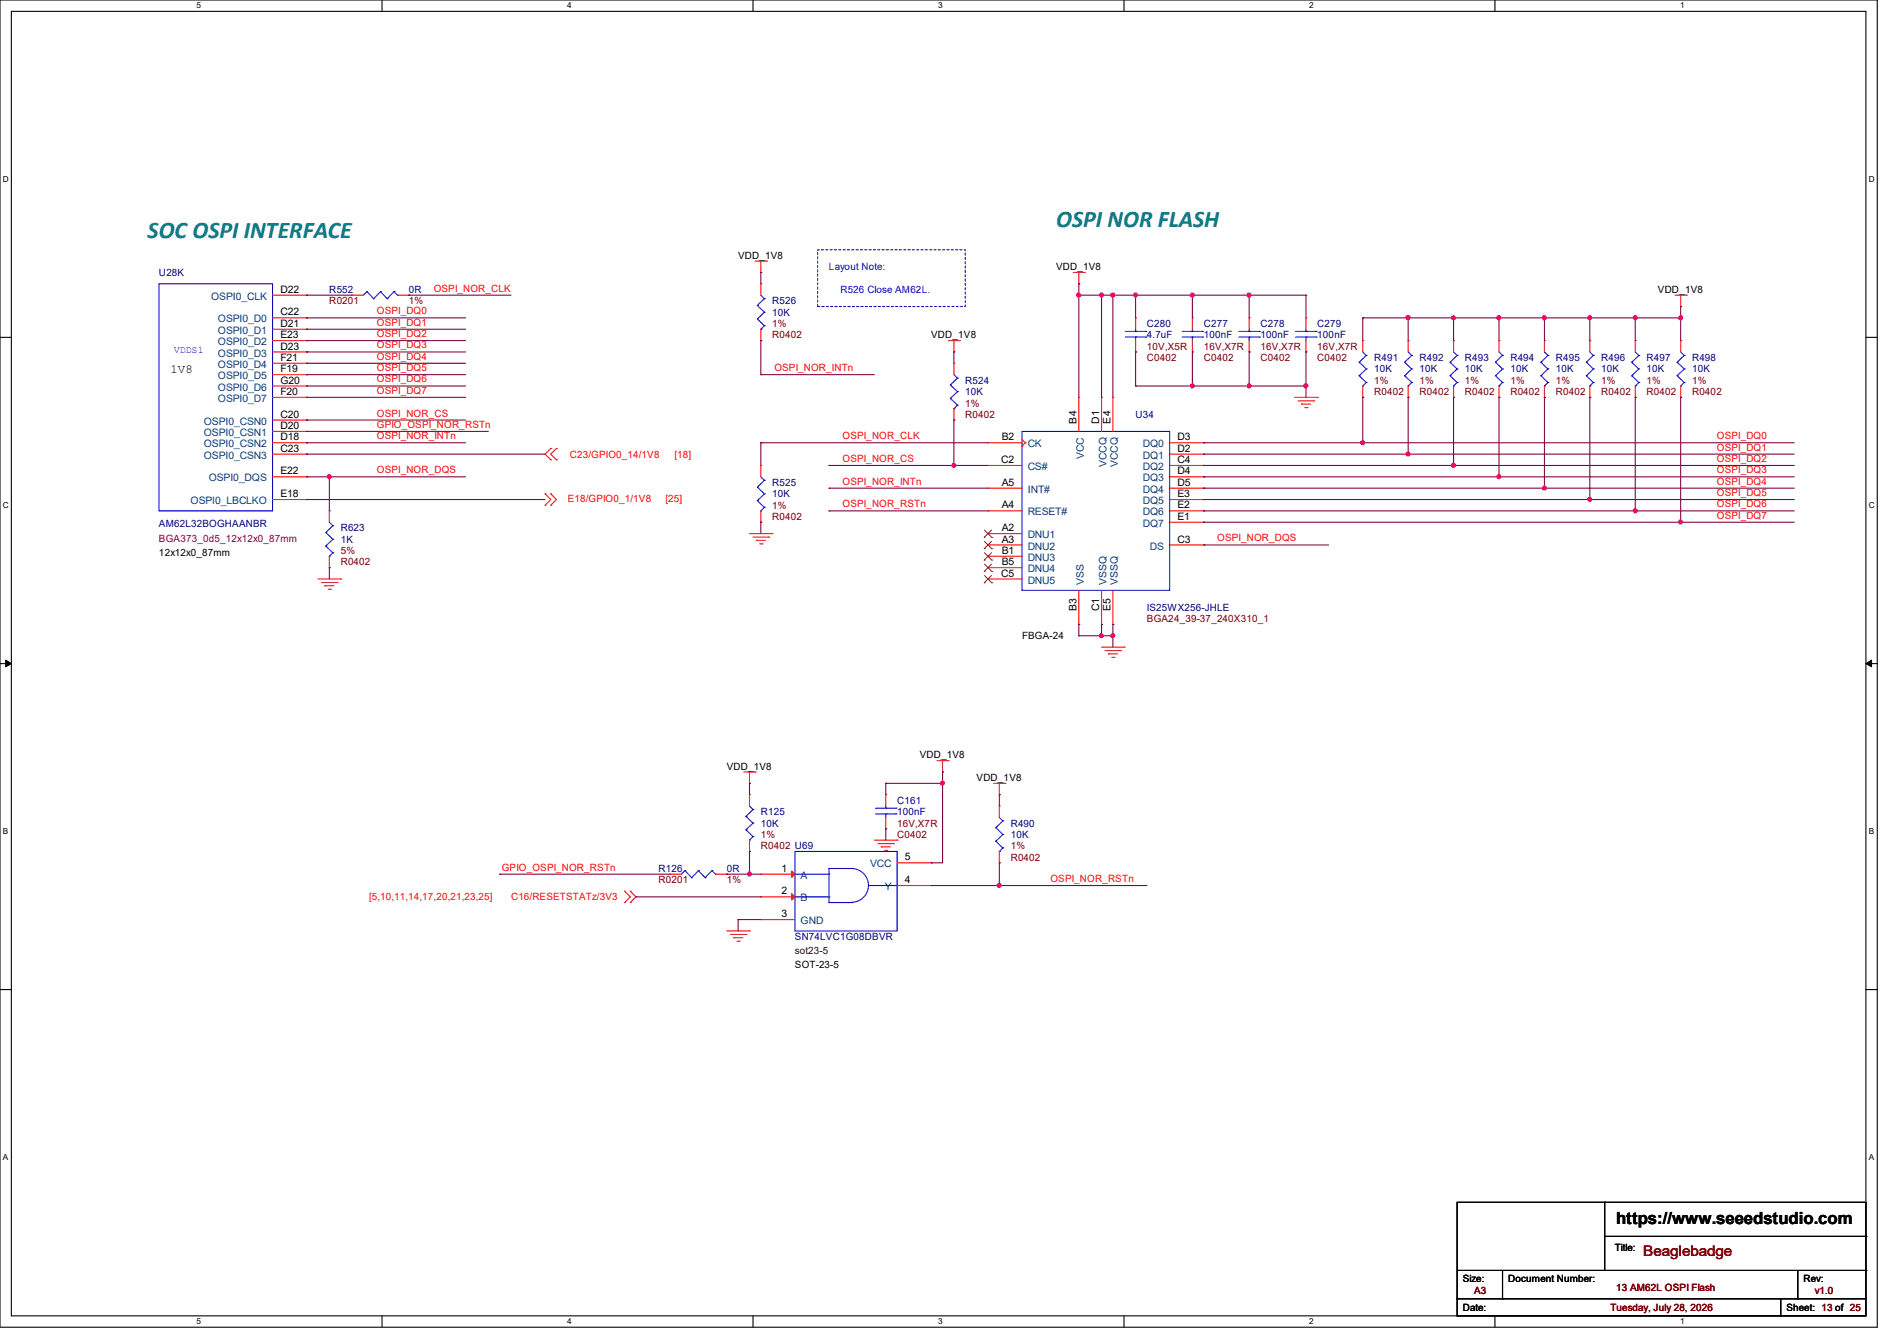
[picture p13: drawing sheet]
<svg xmlns="http://www.w3.org/2000/svg" width="297mm" height="210mm" viewBox="0 0 297 210" stroke-linecap="round" stroke-linejoin="round" font-family="sans-serif">
<defs><g id="words">
<g font-size="3.7" fill="#007f7f">
<text x="165.4" y="35.6">OSPI NOR FLASH</text>
<text x="23.1" y="37.3">SOC OSPI INTERFACE</text>
</g>
<text font-size="2.6" x="253" y="191.8">https://www.seeedstudio.com</text>
<text font-size="2.3" fill="#7f0000" x="257.3" y="196.8">Beaglebadge</text>
<text font-size="1.9" x="26.7" y="58.4">1V8</text>
<g font-size="1.6">
<text x="115.6" y="40.6">VDD_1V8</text>
<text x="43.9" y="45.8">D22</text>
<text x="165.4" y="42.3">VDD_1V8</text>
<text x="259.6" y="45.9">VDD_1V8</text>
<text x="43.9" y="49.4">C22</text>
<text x="43.9" y="51.2">D21</text>
<text x="43.9" y="53">E23</text>
<text x="145.8" y="53">VDD_1V8</text>
<text x="43.9" y="54.7">D23</text>
<text x="43.9" y="56.5">F21</text>
<text x="43.9" y="58.3">F19</text>
<text x="43.9" y="60.1">G20</text>
<text x="43.9" y="61.8">F20</text>
<text x="43.9" y="65.4">C20</text>
<text x="43.9" y="67.2">D20</text>
<text x="43.9" y="69">D18</text>
<text x="43.9" y="70.7">C23</text>
<text x="156.8" y="69">B2</text>
<text x="168.5" y="66.3" transform="rotate(-90 168.5 66.3)">B4</text>
<text x="172.1" y="66.3" transform="rotate(-90 172.1 66.3)">D1</text>
<text x="173.9" y="66.3" transform="rotate(-90 173.9 66.3)">E4</text>
<text x="184.4" y="69">D3</text>
<text x="184.4" y="70.7">D2</text>
<text x="43.9" y="74.3">E22</text>
<text x="43.9" y="77.9">E18</text>
<text x="156.8" y="72.5">C2</text>
<text x="156.8" y="76.1">A5</text>
<text x="184.4" y="72.5">C4</text>
<text x="184.4" y="74.3">D4</text>
<text x="184.4" y="76.1">D5</text>
<text x="184.4" y="77.9">E3</text>
<text x="156.8" y="79.6">A4</text>
<text x="156.8" y="83.2">A2</text>
<text x="184.4" y="79.6">E2</text>
<text x="184.4" y="81.4">E1</text>
<text x="24.9" y="87.1">12x12x0_87mm</text>
<text x="156.8" y="85">A3</text>
<text x="156.8" y="86.7">B1</text>
<text x="156.8" y="88.5">B5</text>
<text x="184.4" y="85">C3</text>
<text x="156.8" y="90.3">C5</text>
<text x="168.5" y="95.7" transform="rotate(-90 168.5 95.7)">B3</text>
<text x="172.1" y="95.8" transform="rotate(-90 172.1 95.8)">C1</text>
<text x="173.9" y="95.7" transform="rotate(-90 173.9 95.7)">E5</text>
<text x="160" y="100.1">FBGA-24</text>
<text x="144" y="118.8">VDD_1V8</text>
<text x="113.8" y="120.6">VDD_1V8</text>
<text x="152.9" y="122.3">VDD_1V8</text>
<text x="122.3" y="136.5">1</text>
<text x="141.7" y="134.7">5</text>
<text x="122.3" y="140.1">2</text>
<text x="122.3" y="143.6">3</text>
<text x="141.7" y="138.3">4</text>
<text x="124.5" y="151.7">SOT-23-5</text>
<text x="252.8" y="196">Title:</text>
<text x="229" y="200.7">Size:</text>
<text x="236.1" y="200.7">Document Number:</text>
<text x="282.4" y="200.7">Rev:</text>
<text x="229" y="205.4">Date:</text>
<text x="279.7" y="205.4">Sheet: 13 of 25</text>
</g>
<g font-size="1.6" fill="#00007f">
<text x="24.9" y="43.2">U28K</text>
<text x="51.6" y="45.9">R552</text>
<text x="64" y="45.9">0R</text>
<text x="120.9" y="47.7">R526</text>
<text x="120.9" y="49.4">10K</text>
<text x="179.6" y="51.2">C280</text>
<text x="179.6" y="53">4.7uF</text>
<text x="188.5" y="51.2">C277</text>
<text x="188.5" y="53">100nF</text>
<text x="197.4" y="51.2">C278</text>
<text x="197.4" y="53">100nF</text>
<text x="206.2" y="51.2">C279</text>
<text x="206.2" y="53">100nF</text>
<text x="215.1" y="56.6">R491</text>
<text x="215.1" y="58.3">10K</text>
<text x="222.2" y="56.6">R492</text>
<text x="222.2" y="58.3">10K</text>
<text x="229.4" y="56.6">R493</text>
<text x="229.4" y="58.3">10K</text>
<text x="236.5" y="56.6">R494</text>
<text x="236.5" y="58.3">10K</text>
<text x="243.6" y="56.6">R495</text>
<text x="243.6" y="58.3">10K</text>
<text x="250.7" y="56.6">R496</text>
<text x="250.7" y="58.3">10K</text>
<text x="257.8" y="56.6">R497</text>
<text x="257.8" y="58.3">10K</text>
<text x="264.9" y="56.6">R498</text>
<text x="264.9" y="58.3">10K</text>
<text x="151.1" y="60.1">R524</text>
<text x="151.1" y="61.9">10K</text>
<text x="177.8" y="65.4">U34</text>
<text x="120.9" y="76.1">R525</text>
<text x="120.9" y="77.9">10K</text>
<text x="24.9" y="82.5">AM62L32BOGHAANBR</text>
<text x="53.3" y="83.2">R623</text>
<text x="53.3" y="85">1K</text>
<text x="179.6" y="95.7">IS25WX256-JHLE</text>
<text x="140.5" y="125.9">C161</text>
<text x="119.1" y="127.7">R125</text>
<text x="119.1" y="129.5">10K</text>
<text x="140.5" y="127.7">100nF</text>
<text x="158.2" y="129.5">R490</text>
<text x="158.2" y="131.2">10K</text>
<text x="103.1" y="136.6">R126</text>
<text x="113.8" y="136.6">0R</text>
<text x="124.5" y="147.2">SN74LVC1G08DBVR</text>
</g>
<g font-size="1.6" fill="#003f7f">
<text x="33.1" y="46.9">OSPI0_CLK</text>
<text x="34.1" y="50.5">OSPI0_D0</text>
<text x="34.1" y="52.3">OSPI0_D1</text>
<text x="34.1" y="54.1">OSPI0_D2</text>
<text x="34.1" y="55.8">OSPI0_D3</text>
<text x="34.1" y="57.6">OSPI0_D4</text>
<text x="34.1" y="59.4">OSPI0_D5</text>
<text x="34.1" y="61.2">OSPI0_D6</text>
<text x="34.1" y="63">OSPI0_D7</text>
<text x="31.9" y="66.5">OSPI0_CSN0</text>
<text x="31.9" y="68.3">OSPI0_CSN1</text>
<text x="31.9" y="70.1">OSPI0_CSN2</text>
<text x="31.9" y="71.8">OSPI0_CSN3</text>
<text x="160.9" y="70.1">CK</text>
<text x="169.7" y="71.9" transform="rotate(-90 169.7 71.9)">VCC</text>
<text x="178.9" y="70.1">DQ0</text>
<text x="178.9" y="71.8">DQ1</text>
<text x="32.7" y="75.4">OSPI0_DQS</text>
<text x="160.9" y="77.2">INT#</text>
<text x="160.9" y="73.6">CS#</text>
<text x="173.2" y="73.2" transform="rotate(-90 173.2 73.2)">VCCQ</text>
<text x="175" y="73.2" transform="rotate(-90 175 73.2)">VCCQ</text>
<text x="178.9" y="73.6">DQ2</text>
<text x="178.9" y="75.4">DQ3</text>
<text x="178.9" y="77.2">DQ4</text>
<text x="29.8" y="79">OSPI0_LBCLKO</text>
<text x="160.9" y="80.7">RESET#</text>
<text x="178.9" y="79">DQ5</text>
<text x="178.9" y="80.7">DQ6</text>
<text x="178.9" y="82.5">DQ7</text>
<text x="160.9" y="84.3">DNU1</text>
<text x="160.9" y="86.1">DNU2</text>
<text x="160.9" y="87.8">DNU3</text>
<text x="160.9" y="89.6">DNU4</text>
<text x="180" y="86.1">DS</text>
<text x="160.9" y="91.4">DNU5</text>
<text x="169.7" y="91.6" transform="rotate(-90 169.7 91.6)">VSS</text>
<text x="173.2" y="91.6" transform="rotate(-90 173.2 91.6)">VSSQ</text>
<text x="175" y="91.6" transform="rotate(-90 175 91.6)">VSSQ</text>
<text x="125.3" y="137.6">A</text>
<text x="136.2" y="135.8">VCC</text>
<text x="125.3" y="141.2">B</text>
<text x="138.5" y="139.4">Y</text>
<text x="125.3" y="144.7">GND</text>
</g>
<g font-size="1.6" fill="#7f0000">
<text x="51.6" y="47.7">R0201</text>
<text x="64" y="47.7">1%</text>
<text x="120.9" y="51.2">1%</text>
<text x="120.9" y="53">R0402</text>
<text x="179.6" y="56.6">C0402</text>
<text x="179.6" y="54.8">10V,X5R</text>
<text x="188.5" y="56.6">C0402</text>
<text x="188.5" y="54.8">16V,X7R</text>
<text x="197.4" y="56.6">C0402</text>
<text x="197.4" y="54.8">16V,X7R</text>
<text x="206.2" y="56.6">C0402</text>
<text x="206.2" y="54.8">16V,X7R</text>
<text x="151.1" y="63.7">1%</text>
<text x="151.1" y="65.4">R0402</text>
<text x="215.1" y="60.1">1%</text>
<text x="215.1" y="61.9">R0402</text>
<text x="222.2" y="60.1">1%</text>
<text x="222.2" y="61.9">R0402</text>
<text x="229.4" y="60.1">1%</text>
<text x="229.4" y="61.9">R0402</text>
<text x="236.5" y="60.1">1%</text>
<text x="236.5" y="61.9">R0402</text>
<text x="243.6" y="60.1">1%</text>
<text x="243.6" y="61.9">R0402</text>
<text x="250.7" y="60.1">1%</text>
<text x="250.7" y="61.9">R0402</text>
<text x="257.8" y="60.1">1%</text>
<text x="257.8" y="61.9">R0402</text>
<text x="264.9" y="60.1">1%</text>
<text x="264.9" y="61.9">R0402</text>
<text x="120.9" y="79.7">1%</text>
<text x="120.9" y="81.4">R0402</text>
<text x="53.3" y="86.8">5%</text>
<text x="53.3" y="88.6">R0402</text>
<text x="179.6" y="97.4">BGA24_39-37_240X310_1</text>
<text x="119.1" y="131.2">1%</text>
<text x="140.5" y="131.2">C0402</text>
<text x="140.5" y="129.5">16V,X7R</text>
<text x="119.1" y="133">R0402 U69</text>
<text x="158.2" y="133">1%</text>
<text x="158.2" y="134.8">R0402</text>
<text x="103.1" y="138.3">R0201</text>
<text x="113.8" y="138.3">1%</text>
<text x="230.8" y="202.7">A3</text>
<text x="253" y="202.2">13 AM62L OSPI Flash</text>
<text x="284.1" y="202.7">v1.0</text>
<text x="252.1" y="205.4">Tuesday, July 28, 2026</text>
</g>
<g font-size="1.6" fill="#f00">
<text x="67.9" y="45.7">OSPI_NOR_CLK</text>
<text x="59" y="49.2">OSPI_DQ0</text>
<text x="59" y="51">OSPI_DQ1</text>
<text x="59" y="52.8">OSPI_DQ2</text>
<text x="59" y="54.6">OSPI_DQ3</text>
<text x="59" y="56.3">OSPI_DQ4</text>
<text x="59" y="58.1">OSPI_DQ5</text>
<text x="59" y="59.9">OSPI_DQ6</text>
<text x="121.2" y="58.1">OSPI_NOR_INTn</text>
<text x="59" y="61.7">OSPI_DQ7</text>
<text x="59" y="65.2">OSPI_NOR_CS</text>
<text x="59" y="67">GPIO_OSPI_NOR_RSTn</text>
<text x="59" y="68.8">OSPI_NOR_INTn</text>
<text x="89.2" y="71.7">C23/GPIO0_14/1V8</text>
<text x="105.6" y="71.7">[18]</text>
<text x="131.9" y="68.8">OSPI_NOR_CLK</text>
<text x="268.8" y="68.8">OSPI_DQ0</text>
<text x="268.8" y="70.6">OSPI_DQ1</text>
<text x="59" y="74.1">OSPI_NOR_DQS</text>
<text x="131.9" y="72.3">OSPI_NOR_CS</text>
<text x="131.9" y="75.9">OSPI_NOR_INTn</text>
<text x="268.8" y="72.3">OSPI_DQ2</text>
<text x="268.8" y="74.1">OSPI_DQ3</text>
<text x="268.8" y="75.9">OSPI_DQ4</text>
<text x="268.8" y="77.7">OSPI_DQ5</text>
<text x="88.9" y="78.6">E18/GPIO0_1/1V8</text>
<text x="104.2" y="78.6">[25]</text>
<text x="131.9" y="79.5">OSPI_NOR_RSTn</text>
<text x="268.8" y="79.5">OSPI_DQ6</text>
<text x="268.8" y="81.2">OSPI_DQ7</text>
<text x="190.6" y="84.8">OSPI_NOR_DQS</text>
<text x="78.6" y="136.4">GPIO_OSPI_NOR_RSTn</text>
<text x="57.8" y="141">[5,10,11,14,17,20,21,23,25]</text>
<text x="80" y="141">C16/RESETSTATz/3V3</text>
<text x="164.5" y="138.1">OSPI_NOR_RSTn</text>
</g>
<g font-size="1.6" fill="#00f">
<text x="129.8" y="42.3">Layout Note:</text>
<text x="131.6" y="45.9">R526 Close AM62L.</text>
<text x="27.2" y="55.3">VDDS1</text>
</g>
<text font-size="1.6" fill="#7f003f" x="24.9" y="84.8">BGA373_0d5_12x12x0_87mm</text>
<text font-size="1.6" fill="#3f0000" x="124.5" y="149.3">sot23-5</text>
<g font-size="1.3">
<text x="30.8" y="1.3">5</text>
<text x="88.8" y="1.3">4</text>
<text x="146.9" y="1.3">3</text>
<text x="205" y="1.3">2</text>
<text x="263.1" y="1.3">1</text>
<text x=".5" y="28.4">D</text>
<text x="292.6" y="28.4">D</text>
<text x=".5" y="79.5">C</text>
<text x="292.6" y="79.5">C</text>
<text x=".5" y="130.6">B</text>
<text x="292.6" y="130.6">B</text>
<text x=".5" y="181.7">A</text>
<text x="292.6" y="181.7">A</text>
<text x="30.8" y="207.4">5</text>
<text x="88.8" y="207.4">4</text>
<text x="146.9" y="207.4">3</text>
<text x="205" y="207.4">2</text>
<text x="263.1" y="207.4">1</text>
</g>
</g></defs>
<path d="M0 0h293.9v207.9h-293.9zM1.8 1.8h290.3v204.3h-290.3z" fill="none" stroke="#000" stroke-width=".17"/>
<g fill="#fff">
<path d="M30.8 .2h.7v1.4h-.7z"/>
<path d="M30.8 206.2h.7v1.4h-.7z"/>
</g>
<path d="M59.8 0v1.8M59.8 206.1v1.8" fill="none" stroke="#000" stroke-width=".17"/>
<g fill="#fff">
<path d="M88.8 .2h.7v1.4h-.7z"/>
<path d="M88.8 206.2h.7v1.4h-.7z"/>
</g>
<path d="M117.9 0v1.8M117.9 206.1v1.8" fill="none" stroke="#000" stroke-width=".17"/>
<g fill="#fff">
<path d="M146.9 .2h.7v1.4h-.7z"/>
<path d="M146.9 206.2h.7v1.4h-.7z"/>
</g>
<path d="M176 0v1.8M176 206.1v1.8" fill="none" stroke="#000" stroke-width=".17"/>
<g fill="#fff">
<path d="M205 .2h.7v1.4h-.7z"/>
<path d="M205 206.2h.7v1.4h-.7z"/>
</g>
<path d="M234.1 0v1.8M234.1 206.1v1.8" fill="none" stroke="#000" stroke-width=".17"/>
<g fill="#fff">
<path d="M263.1 .2h.6v1.4h-.6z"/>
<path d="M263.1 206.2h.6v1.4h-.6z"/>
<path d="M.5 27.3h.9v1.4h-.9z"/>
<path d="M292.6 27.3h.9v1.4h-.9z"/>
<path d="M.5 78.4h.9v1.4h-.9z"/>
<path d="M292.6 78.4h.9v1.4h-.9z"/>
</g>
<path d="M0 52.8h1.8M292.1 52.8h1.8" fill="none" stroke="#000" stroke-width=".17"/>
<g fill="#fff">
<path d="M.5 129.5h.8v1.4h-.8z"/>
<path d="M292.6 129.5h.8v1.4h-.8z"/>
</g>
<path d="M0 103.9h1.8M292.1 103.9h1.8" fill="none" stroke="#000" stroke-width=".17"/>
<path d="M.9 103.4l.9 .5-.9 .5zM292.1 103.9l.9-.5v1z" fill="#000" stroke="#000" stroke-width=".16"/>
<g fill="#fff">
<path d="M.5 180.5h.8v1.4h-.8z"/>
<path d="M292.6 180.5h.8v1.4h-.8z"/>
</g>
<g fill="none" stroke="#000" stroke-width=".17">
<path d="M0 155h1.8M292.1 155h1.8M228.1 188.3h64v17.8h-64zM228.1 199h64M235.2 199v4.4M251.2 188.3h.1M251.2 188.3v10.7M251.2 193.6h40.9M281.5 199v4.4M292.1 199h.1M292.1 193.6h.1M228.1 203.4h.1"/>
<path d="M228.1 203.4h64M235.2 203.4h.1M278.8 206.1h.1M278.8 203.4v2.7M281.5 203.4h.1"/>
</g>
<path d="M128 39.1h23.1v8.9h-23.1z" fill="none" stroke="#00f" stroke-width=".17" stroke-dasharray=".3 .3"/>
<g fill="none" stroke="#f00" stroke-width=".17">
<path d="M42.7 53.3h5.3M42.7 46.2h5.3M42.7 49.8h5.3M42.7 51.6h5.3M42.7 55.1h5.3M42.7 56.9h5.3M42.7 58.7h5.3M48 46.2h.1M48 49.8h.1M48 51.6h.1M48 53.3h.1M48 55.1h.1"/>
<path d="M48 56.9h.1M48 58.7h.1M55.1 46.2h.1M55.1 46.2h1.8M62.2 46.2h1.8M64 46.2h.1M118.2 40.9h1.8M119.1 42.7h.1M119.1 44.4h.1M119.1 53.3h.1M119.1 40.9v1.8M119.1 44.4v1.8"/>
<path d="M119.1 51.6v1.7M120 40.9h.1M148.5 53.3h1.7M149.4 55.1h.1M149.4 56.9h.1M149.4 53.3v1.8M149.4 56.9v1.8M150.2 53.3h.1M168 42.7h1.8M168.9 44.4h.1M168.9 42.7v1.7M169.8 42.7h.1"/>
<path d="M177.8 49.8h.1M177.8 55.1h.1M177.8 49.8v1.8M177.8 53.3v1.8M186.7 49.8h.1M186.7 55.1h.1M186.7 49.8v1.8M186.7 53.3v1.8M195.6 49.8h.1M195.6 55.1h.1M195.6 49.8v1.8M195.6 53.3v1.8"/>
<path d="M204.5 49.8h.1M204.5 55.1h.1M204.5 49.8v1.8M204.5 53.3v1.8M213.4 53.3h.1M213.4 53.3v1.8M220.5 53.3h.1M220.5 53.3v1.8M227.6 53.3h.1M227.6 53.3v1.8M234.7 53.3h.1M234.7 53.3v1.8"/>
<path d="M241.8 53.3h.1M241.8 53.3v1.8M248.9 53.3h.1M248.9 53.3v1.8M256 53.3h.1M256 53.3v1.8M262.3 46.2h1.7M263.1 48h.1M263.1 53.3h.1M263.1 46.2v1.8M263.1 53.3v1.8M264 46.2h.1"/>
<path d="M42.7 62.2h5.3M42.7 60.5h5.3M42.7 65.8h5.3M42.7 67.6h5.3M42.7 69.3h5.3M42.7 71.1h5.3M42.7 74.7h5.3M42.7 78.2h5.3M48 60.5h.1M48 62.2h.1M48 65.8h.1M48 67.6h.1"/>
<path d="M48 69.3h.1M48 71.1h.1M48 74.7h.1M48 78.2h.1M85.3 79.1h.1M85.3 77.3h.1M85.3 77.3l.9 .9-.9 .9M86.2 70.2h.1M86.2 72h.1M86.2 79.1h.1M86.2 77.3h.1M86.2 70.2l-.9 .9 .9 .9"/>
<path d="M86.2 77.3l.9 .9-.9 .9M87.1 72h.1M87.1 70.2h.1M87.1 70.2l-.9 .9 .9 .9M119.1 72.9h.1M119.1 72.9v1.8M149.4 65.8h.1M149.4 64v1.8M154.7 76.5h.1M154.7 69.3h.1M154.7 72.9h.1M154.7 69.3h5.3"/>
<path d="M154.7 76.5h5.3M154.7 72.9h5.3M160 69.9h.1M160 68.8l.5 .5M160.5 69.3h.1M160.5 69.3l-.5 .6M168.9 62.2h.1M168.9 62.2v5.4M172.5 62.2h.1M172.5 62.2v5.4M174.2 62.2h.1M174.2 62.2v5.4"/>
<path d="M183.1 69.3h5.4M183.1 71.1h5.4M183.1 74.7h5.4M183.1 78.2h5.4M183.1 76.5h5.4M183.1 72.9h5.4M188.5 69.3h.1M188.5 71.1h.1M188.5 72.9h.1M188.5 74.7h.1M188.5 76.5h.1M188.5 78.2h.1"/>
<path d="M202.7 62.2h3.5M203.2 62.8h2.5M203.8 63.3h.1M203.8 63.3h1.4M204.3 63.8h.3M204.6 63.8h.1M205.7 62.8h.1M206.2 62.2h.1M213.4 62.2h.1M213.4 60.5v1.7M220.5 62.2h.1M220.5 60.5v1.7"/>
<path d="M227.6 62.2h.1M227.6 60.5v1.7M234.7 62.2h.1M234.7 60.5v1.7M241.8 62.2h.1M241.8 60.5v1.7M248.9 62.2h.1M248.9 60.5v1.7M256 62.2h.1M256 60.5v1.7M263.1 62.2h.1M263.1 60.5v1.7"/>
<path d="M49.8 90.7h3.5M50.3 91.2h2.5M50.8 91.7h.1M50.8 91.7h1.5M51.4 92.3h.3M51.6 80h.1M51.6 88.9h.1M51.6 80v1.8M51.6 87.1v1.8M51.7 92.3h.1M52.8 91.2h.1M53.3 90.7h.1"/>
<path d="M117.3 83.6h3.6M117.9 84.1h2.5M118.4 84.6h.1M118.4 84.6h1.4M119 85.2h.3M119.1 81.8h.1M119.1 80v1.8M119.3 85.2h.1M120.4 84.1h.1M120.9 83.6h.1M154.7 80h.1M154.7 90.7h.1"/>
<path d="M154.7 83.6h.1M154.7 85.3h.1M154.7 87.1h.1M154.7 88.9h.1M154.7 83.6h5.3M154.7 90.7h5.3M154.7 80h5.3M154.7 85.3h5.3M154.7 87.1h5.3M154.7 88.9h5.3M168.9 97.8h.1M168.9 92.5v5.3"/>
<path d="M172.5 97.8h.1M172.5 92.5v5.3M174.2 97.8h.1M174.2 92.5v5.3M183.1 80h5.4M183.1 85.3h5.4M183.1 81.8h5.4M188.5 85.3h.1M188.5 80h.1M188.5 81.8h.1M146.7 119.1h1.8M147.6 119.1v1.8"/>
<path d="M148.5 119.1h.1M172.5 101.3h3.5M173 101.9h2.5M173.5 102.4h.1M173.5 102.4h1.5M174.1 103h.3M174.4 103h.1M175.5 101.9h.1M176 101.3h.1M97.8 139.6h.1M97.8 139.6l.9 .9-.9 .9M98.7 139.6h.1"/>
<path d="M98.7 139.6l.9 .9-.9 .9M104.9 136.9h.1M104.9 136.9h1.8M112 136.9h1.8M113.8 136.9h.1M116.5 120.9h1.7M117.3 122.7h.1M117.3 124.5h.1M117.3 133.4h.1M117.3 120.9v1.8M117.3 124.5v1.7M117.3 131.6v1.8"/>
<path d="M118.2 120.9h.1M119.1 136.9h.1M119.1 136.9h5.4M136.9 131.6h3.6M137.5 132.1h2.4M138 132.6h.1M138 132.6h1.4M138.5 133.2h.4M138.7 124.5h.1M138.7 129.8h.1M138.7 124.5v1.7M138.7 128v1.8"/>
<path d="M138.9 133.2h.1M139.9 132.1h.1M140.5 131.6h.1M140.5 138.7h5.3M140.5 135.1h5.3M145.8 138.7h.1M145.8 135.1h.1M147.6 120.9h.1M155.6 122.7h1.8M156.5 124.5h.1M156.5 126.2h.1M156.5 135.1h.1"/>
<path d="M156.5 122.7v1.8M156.5 126.2v1.8M156.5 133.4v1.7M157.4 122.7h.1M97.8 141.4h.1M98.7 141.4h.1M113.8 145.8h3.5M114.3 146.3h2.5M114.9 146.9h.1M114.9 146.9h1.4M115.4 147.4h.3M115.7 147.4h.1"/>
<path d="M116.8 146.3h.1M117.3 145.8h.1M119.1 140.5h.1M119.1 144h.1M119.1 140.5h5.4M119.1 144h5.4"/>
</g>
<g fill="none" stroke="#00f" stroke-width=".17">
<path d="M24.9 44.4h17.8v35.6h-17.8zM57.4 45.7h.1M57.4 45.7l-.5 .5M57.4 45.7l1.1 1.1M58.5 46.8h.1M59.6 45.7h.1M59.6 45.7l-1.1 1.1M59.6 45.7l1 1.1M60.6 46.8h.1M61.7 45.7h.1M61.7 45.7l-1.1 1.1M61.7 45.7l.5 .5"/>
<path d="M62.2 46.2h.1M118.6 47.8h.1M118.6 50h.1M118.6 47.8l1.1 1.1M118.6 50l1.1 1M119.1 51.6h.1M119.1 46.2l.6 .6M119.7 46.8h.1M119.7 48.9h.1M119.7 51h.1M119.7 46.8l-1.1 1M119.7 48.9l-1.1 1.1"/>
<path d="M119.7 51l-.6 .6M149.4 58.7l.5 .5M149.9 59.2h.1M149.9 59.2l-1.1 1.1M176.2 51.9h3.2M176.2 52.8h3.2M177.8 52.8h.1M177.8 51.9h.1M177.8 51.6v.3M177.8 52.8v.5M179.4 51.9h.1M179.4 52.8h.1"/>
<path d="M185.1 51.9h3.2M185.1 52.8h3.2M186.7 52.8h.1M186.7 51.9h.1M186.7 51.6v.3M186.7 52.8v.5M188.3 51.9h.1M188.3 52.8h.1M194 51.9h3.2M194 52.8h3.2M195.6 52.8h.1M195.6 51.9h.1"/>
<path d="M195.6 51.6v.3M195.6 52.8v.5M197.2 51.9h.1M197.2 52.8h.1M202.9 51.9h3.2M202.9 52.8h3.2M204.5 52.8h.1M204.5 51.9h.1M204.5 51.6v.3M204.5 52.8v.5M206.1 51.9h.1M206.1 52.8h.1"/>
<path d="M212.8 56.7h.1M212.8 58.8h.1M212.8 56.7l1.1 1.1M212.8 58.8l1.1 1.1M213.4 55.1l.5 .6M213.9 55.7h.1M213.9 57.8h.1M213.9 59.9h.1M213.9 55.7l-1.1 1M213.9 57.8l-1.1 1M213.9 59.9l-.5 .6M219.9 56.7h.1"/>
<path d="M219.9 58.8h.1M219.9 56.7l1.1 1.1M219.9 58.8l1.1 1.1M220.5 55.1l.5 .6M221 55.7h.1M221 57.8h.1M221 59.9h.1M221 55.7l-1.1 1M221 57.8l-1.1 1M221 59.9l-.5 .6M227 56.7h.1M227 58.8h.1"/>
<path d="M227 56.7l1.1 1.1M227 58.8l1.1 1.1M227.6 55.1l.5 .6M228.1 55.7h.1M228.1 57.8h.1M228.1 59.9h.1M228.1 55.7l-1.1 1M228.1 57.8l-1.1 1M228.1 59.9l-.5 .6M234.1 56.7h.1M234.1 58.8h.1M234.1 56.7l1.1 1.1"/>
<path d="M234.1 58.8l1.1 1.1M234.7 55.1l.5 .6M235.2 55.7h.1M235.2 57.8h.1M235.2 59.9h.1M235.2 55.7l-1.1 1M235.2 57.8l-1.1 1M235.2 59.9l-.5 .6M241.3 56.7h.1M241.3 58.8h.1M241.3 56.7l1.1 1.1M241.3 58.8l1.1 1.1"/>
<path d="M241.8 55.1l.6 .6M242.4 55.7h.1M242.4 57.8h.1M242.4 59.9h.1M242.4 55.7l-1.1 1M242.4 57.8l-1.1 1M242.4 59.9l-.6 .6M248.4 56.7h.1M248.4 58.8h.1M248.4 56.7l1.1 1.1M248.4 58.8l1.1 1.1M248.9 55.1l.6 .6"/>
<path d="M249.5 55.7h.1M249.5 57.8h.1M249.5 59.9h.1M249.5 55.7l-1.1 1M249.5 57.8l-1.1 1M249.5 59.9l-.6 .6M255.5 56.7h.1M255.5 58.8h.1M255.5 56.7l1.1 1.1M255.5 58.8l1.1 1.1M256 55.1l.6 .6M256.6 55.7h.1"/>
<path d="M256.6 57.8h.1M256.6 59.9h.1M256.6 55.7l-1.1 1M256.6 57.8l-1.1 1M256.6 59.9l-.6 .6M262.6 56.7h.1M262.6 58.8h.1M262.6 56.7l1.1 1.1M262.6 58.8l1.1 1.1M263.1 55.1l.6 .6M263.7 55.7h.1M263.7 57.8h.1"/>
<path d="M263.7 59.9h.1M263.7 55.7l-1.1 1M263.7 57.8l-1.1 1M263.7 59.9l-.6 .6M118.6 76.3h.1M118.6 78.4h.1M118.6 76.3l1.1 1M118.6 78.4l1.1 1.1M119.1 74.7l.6 .5M119.7 75.2h.1M119.7 77.3h.1M119.7 79.5h.1"/>
<path d="M119.7 75.2l-1.1 1.1M119.7 77.3l-1.1 1.1M119.7 79.5l-.6 .5M148.8 60.3h.1M148.8 62.4h.1M148.8 60.3l1.1 1M148.8 62.4l1.1 1.1M149.4 64h.1M149.9 61.3h.1M149.9 63.5h.1M149.9 61.3l-1.1 1.1M149.9 63.5l-.5 .5"/>
<path d="M160 67.6h23.1v24.9h-23.1zM213.4 60.5h.1M220.5 60.5h.1M227.6 60.5h.1M234.7 60.5h.1M241.8 60.5h.1M248.9 60.5h.1M256 60.5h.1M263.1 60.5h.1M51 83.4h.1M51 85.5h.1M51 83.4l1.1 1.1"/>
<path d="M51 85.5l1.1 1.1M51.6 87.1h.1M51.6 81.8l.5 .5M52.1 82.3h.1M52.1 84.5h.1M52.1 86.6h.1M52.1 82.3l-1.1 1.1M52.1 84.5l-1.1 1M52.1 86.6l-.5 .5M119.1 80h.1M107.2 136.4h.1M107.2 136.4l-.5 .5"/>
<path d="M107.2 136.4l1.1 1.1M108.3 137.5h.1M109.3 136.4h.1M109.3 136.4l-1 1.1M109.3 136.4l1.1 1.1M110.4 137.5h.1M111.5 136.4h.1M111.5 136.4l-1.1 1.1M111.5 136.4l.5 .5M112 136.9h.1M116.8 127.8h.1M116.8 130h.1"/>
<path d="M116.8 127.8l1.1 1.1M116.8 130l1.1 1M117.3 131.6h.1M117.3 126.2l.6 .6M117.9 126.8h.1M117.9 128.9h.1M117.9 131h.1M117.9 126.8l-1.1 1M117.9 128.9l-1.1 1.1M117.9 131l-.6 .6M124.5 133.4h16v12.4h-16zM124.5 136.9h5.3"/>
<path d="M129.8 136.9h.1M133.4 136h.1M133.4 136a2.65 2.65 0 0 1 2.6 2.7 2.65 2.65 0 0 1-2.6 2.6M133.4 136h-3.6v5.4M136 138.7h4.5M137.1 126.6h3.2M137.1 127.5h3.2M138.7 127.5h.1M138.7 126.6h.1M138.7 126.2v.4M138.7 127.5v.5M140.3 126.6h.1"/>
<path d="M140.3 127.5h.1M140.5 138.7h.1M155.9 129.6h.1M155.9 131.7h.1M155.9 129.6l1.1 1.1M155.9 131.7l1.1 1.1M156.5 133.4h.1M156.5 128l.5 .6M157 128.6h.1M157 130.7h.1M157 132.8h.1M157 128.6l-1.1 1"/>
<path d="M157 130.7l-1.1 1M157 132.8l-.5 .6M124.5 140.5h5.3M126.2 140.5h.1M129.8 141.4h.1M129.8 140.5h.1M129.8 141.4h3.6M133.4 141.4h.1"/>
</g>
<g fill="none" stroke="#7f3f00" stroke-width=".16">
<path d="M154.1 91.3h.1M154.1 84.2h.1M154.1 85.9h.1M154.1 87.7h.1M154.1 89.5h.1M154.1 90.1l1.2 1.2M154.1 83l1.2 1.2M154.1 84.8l1.2 1.1M154.1 86.6l1.2 1.1M154.1 88.3l1.2 1.2M155.2 90.1l-1.1 1.2M155.2 83l-1.1 1.2"/>
<path d="M155.2 84.8l-1.1 1.1M155.2 86.6l-1.1 1.1M155.2 88.3l-1.1 1.2M155.3 91.3h.1M155.3 84.2h.1M155.3 85.9h.1M155.3 87.7h.1M155.3 89.5h.1"/>
</g>
<g fill="#f00" stroke="#f00" stroke-width=".17">
<path d="M124 136.4l.5 .5-.5 .5z"/>
<path d="M124 140l.5 .5-.5 .5z"/>
</g>
<g fill="none" stroke="#7f003f" stroke-width=".17">
<path d="M48 46.2h.1M48 49.8h.1M48 51.6h.1M48 53.3h.1M48 55.1h.1M48 56.9h.1M48 58.7h.1M48 46.2h7.1M48 49.8h24.9M48 51.6h24.9M48 53.3h24.9M48 55.1h24.9"/>
<path d="M48 56.9h24.9M48 58.7h24.9M64 46.2h.1M64 46.2h16M119.1 42.7h.1M119.1 53.3h.1M119.1 58.7h.1M119.1 58.7h17.8M119.1 42.7v1.7M119.1 53.3v5.4M149.4 55.1h.1M149.4 55.1v1.8"/>
<path d="M168.9 44.4h.1M168.9 46.2h.1M168.9 46.2h35.6M168.9 44.4v17.8M172.5 46.2h.1M172.5 46.2v16M174.2 46.2h.1M174.2 46.2v16M177.8 46.2h.1M177.8 55.1h.1M177.8 46.2v3.6M177.8 55.1v5.4"/>
<path d="M186.7 46.2h.1M186.7 55.1h.1M186.7 46.2v3.6M186.7 55.1v5.4M195.6 46.2h.1M195.6 55.1h.1M195.6 46.2v3.6M195.6 55.1v5.4M204.5 46.2h.1M204.5 55.1h.1M204.5 46.2v3.6M204.5 55.1v7.1"/>
<path d="M213.4 49.8h.1M213.4 49.8h49.7M213.4 49.8v3.5M220.5 49.8h.1M220.5 49.8v3.5M227.6 49.8h.1M227.6 49.8v3.5M234.7 49.8h.1M234.7 49.8v3.5M241.8 49.8h.1M241.8 49.8v3.5M248.9 49.8h.1"/>
<path d="M248.9 49.8v3.5M256 49.8h.1M256 49.8v3.5M263.1 48h.1M263.1 49.8h.1M263.1 48v5.3M48 60.5h.1M48 62.2h.1M48 65.8h.1M48 67.6h.1M48 69.3h.1M48 71.1h.1"/>
<path d="M48 74.7h.1M48 78.2h.1M48 60.5h24.9M48 62.2h24.9M48 65.8h24.9M48 67.6h28.5M48 69.3h24.9M48 71.1h37.3M48 74.7h24.9M48 78.2h37.3M51.6 74.7h.1M51.6 74.7v5.3"/>
<path d="M119.1 69.3h.1M119.1 69.3h35.6M119.1 69.3v3.6M129.8 72.9h.1M129.8 76.5h.1M129.8 72.9h24.9M129.8 76.5h24.9M149.4 65.8h.1M149.4 72.9h.1M149.4 65.8v7.1M177.8 60.5h.1M177.8 60.5h26.7"/>
<path d="M186.7 60.5h.1M188.5 69.3h.1M188.5 71.1h.1M188.5 72.9h.1M188.5 74.7h.1M188.5 76.5h.1M188.5 78.2h.1M188.5 69.3h92.4M188.5 71.1h92.4M188.5 74.7h92.4M188.5 78.2h92.4M188.5 72.9h92.4"/>
<path d="M188.5 76.5h92.4M195.6 60.5h.1M204.5 60.5h.1M213.4 62.2h.1M213.4 69.3h.1M213.4 62.2v7.1M220.5 62.2h.1M220.5 71.1h.1M220.5 62.2v8.9M227.6 62.2h.1M227.6 72.9h.1M227.6 62.2v10.7"/>
<path d="M234.7 62.2h.1M234.7 74.7h.1M234.7 62.2v12.5M241.8 62.2h.1M241.8 76.5h.1M241.8 62.2v14.3M248.9 62.2h.1M248.9 78.2h.1M248.9 62.2v16M256 62.2h.1M256 62.2v17.8M263.1 62.2h.1"/>
<path d="M263.1 62.2v19.6M51.6 88.9h.1M51.6 88.9v1.8M119.1 81.8h.1M119.1 81.8v1.8M129.8 80h.1M129.8 80h24.9M168.9 97.8h.1M168.9 99.6h.1M168.9 97.8v1.8M168.9 99.6h5.3M172.5 97.8h.1"/>
<path d="M172.5 97.8v1.8M174.2 97.8h.1M174.2 99.6h.1M174.2 97.8v3.5M188.5 80h.1M188.5 81.8h.1M188.5 85.3h.1M188.5 80h92.4M188.5 81.8h92.4M188.5 85.3h19.5M256 80h.1M263.1 81.8h.1"/>
<path d="M78.2 136.9h.1M78.2 136.9h26.7M113.8 136.9h.1M113.8 136.9h5.3M117.3 122.7h.1M117.3 133.4h.1M117.3 136.9h.1M117.3 122.7v1.8M117.3 133.4v3.5M138.7 122.7h.1M138.7 129.8h.1M138.7 122.7h8.9"/>
<path d="M138.7 122.7v1.8M138.7 129.8v1.8M145.8 138.7h.1M145.8 135.1h.1M145.8 138.7h33.8M147.6 120.9h.1M147.6 122.7h.1M147.6 120.9v14.2h-1.8M156.5 124.5h.1M156.5 135.1h.1M156.5 138.7h.1M156.5 124.5v1.7"/>
<path d="M156.5 135.1v3.6M99.6 140.5h.1M99.6 140.5h19.5M115.6 144h.1M115.6 144v1.8M115.6 144h3.5"/>
</g>
<g fill="#f0f" stroke="#f0f" stroke-width=".17">
<circle cx="156.4" cy="138.7" r=".32"/>
<circle cx="147.6" cy="122.7" r=".32"/>
<circle cx="117.3" cy="136.9" r=".32"/>
<circle cx="168.9" cy="46.2" r=".32"/>
<circle cx="172.4" cy="46.2" r=".32"/>
<circle cx="174.2" cy="46.2" r=".32"/>
<circle cx="186.7" cy="46.2" r=".32"/>
<circle cx="177.8" cy="46.2" r=".32"/>
<circle cx="195.6" cy="46.2" r=".32"/>
<circle cx="227.6" cy="49.8" r=".32"/>
<circle cx="220.5" cy="49.8" r=".32"/>
<circle cx="241.8" cy="49.8" r=".32"/>
<circle cx="234.7" cy="49.8" r=".32"/>
<circle cx="248.9" cy="49.8" r=".32"/>
<circle cx="263.1" cy="49.8" r=".32"/>
<circle cx="256" cy="49.8" r=".32"/>
<circle cx="186.7" cy="60.4" r=".32"/>
<circle cx="204.4" cy="60.4" r=".32"/>
<circle cx="195.6" cy="60.4" r=".32"/>
<circle cx="213.3" cy="69.3" r=".32"/>
<circle cx="220.5" cy="71.1" r=".32"/>
<circle cx="149.3" cy="72.9" r=".32"/>
<circle cx="227.6" cy="72.9" r=".32"/>
<circle cx="234.7" cy="74.7" r=".32"/>
<circle cx="241.8" cy="76.4" r=".32"/>
<circle cx="248.9" cy="78.2" r=".32"/>
<circle cx="256" cy="80" r=".32"/>
<circle cx="263.1" cy="81.8" r=".32"/>
<circle cx="172.4" cy="99.5" r=".32"/>
<circle cx="174.2" cy="99.5" r=".32"/>
<circle cx="51.5" cy="74.7" r=".32"/>
</g>
<use href="#words"/>
</svg>
